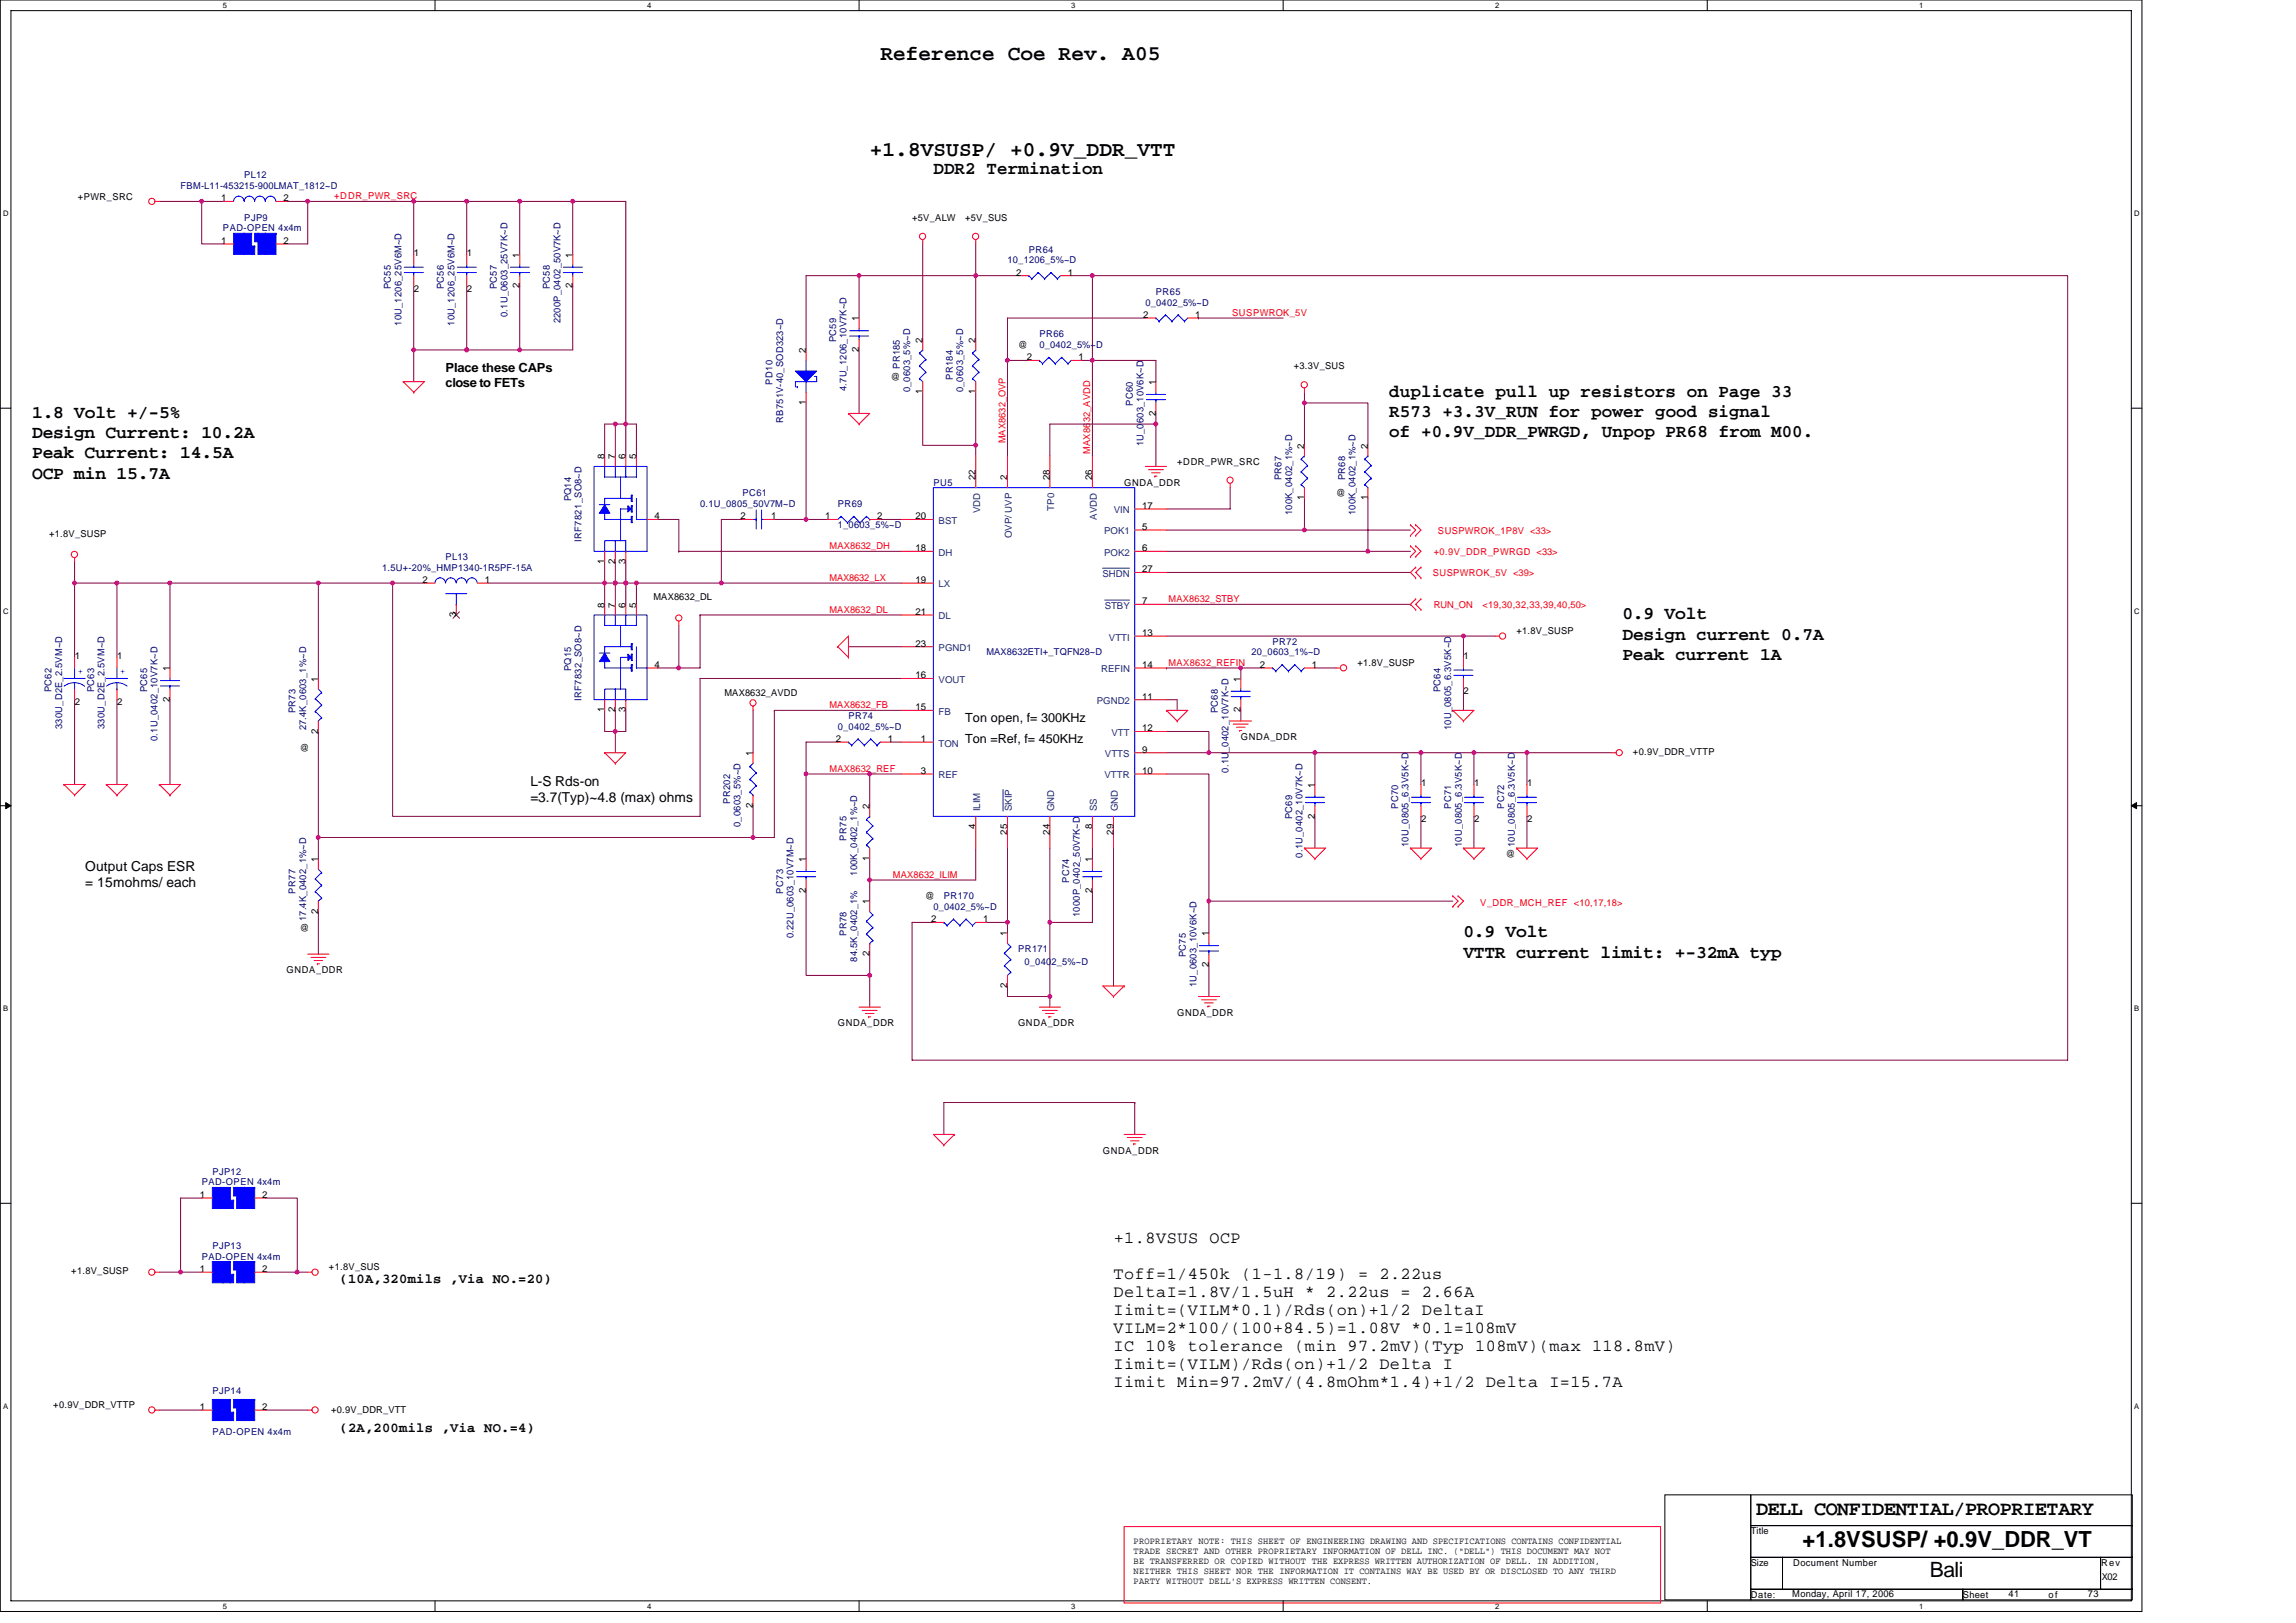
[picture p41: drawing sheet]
<svg xmlns="http://www.w3.org/2000/svg" width="297mm" height="210mm" viewBox="0 0 297 210" stroke-linecap="round" stroke-linejoin="round" font-family="sans-serif">
<defs><g id="words">
<text font-size="2.9" x="233.2" y="200.2">+1.8VSUSP/ +0.9V_DDR_VT</text>
<g font-size="2.7">
<text x="113.9" y="7.8">Reference Coe Rev. A05</text>
<text x="112.5" y="20.1">+1.8VSUSP/ +0.9V_DDR_VTT</text>
<text x="249.7" y="204.1">Bali</text>
</g>
<text font-size="2.6" x="227.2" y="196">DELL CONFIDENTIAL/PROPRIETARY</text>
<g font-size="2.3">
<text x="120.8" y="22.5">DDR2 Termination</text>
<text x="179.7" y="51.3">duplicate pull up resistors on Page 33</text>
<text x="179.7" y="53.9">R573 +3.3V_RUN for power good signal</text>
<text x="4.2" y="54.1">1.8 Volt +/-5%</text>
<text x="4.2" y="56.7">Design Current: 10.2A</text>
<text x="4.2" y="59.3">Peak Current: 14.5A</text>
<text x="179.7" y="56.6">of +0.9V_DDR_PWRGD, Unpop PR68 from M00.</text>
<text x="4.2" y="61.9">OCP min 15.7A</text>
<text x="209.9" y="80.1">0.9 Volt</text>
<text x="209.9" y="82.7">Design current 0.7A</text>
<text x="209.9" y="85.4">Peak current 1A</text>
<text x="189.3" y="121.3">0.9 Volt</text>
<text x="189.3" y="123.9">VTTR current limit: +-32mA typ</text>
</g>
<g font-size="2.2">
<text x="144.1" y="160.8">+1.8VSUS OCP</text>
<text x="144.1" y="165.5">Toff=1/450k (1-1.8/19) = 2.22us</text>
<text x="144.1" y="167.8">DeltaI=1.8V/1.5uH * 2.22us = 2.66A</text>
<text x="144.1" y="170.2">Iimit=(VILM*0.1)/Rds(on)+1/2 DeltaI</text>
<text x="144.1" y="172.5">VILM=2*100/(100+84.5)=1.08V *0.1=108mV</text>
<text x="144.1" y="174.8">IC 10% tolerance (min 97.2mV)(Typ 108mV)(max 118.8mV)</text>
<text x="144.1" y="177.1">Iimit=(VILM)/Rds(on)+1/2 Delta I</text>
<text x="144.1" y="179.5">Iimit Min=97.2mV/(4.8mOhm*1.4)+1/2 Delta I=15.7A</text>
</g>
<g font-size="1.8">
<text x="68.6" y="101.7">L-S Rds-on</text>
<text x="68.6" y="103.8">=3.7(Typ)~4.8 (max) ohms</text>
<text x="11" y="112.7">Output Caps ESR</text>
<text x="11" y="114.7">= 15mohms/ each</text>
<text x="43.9" y="166.1">(10A,320mils ,Via NO.=20)</text>
<text x="43.9" y="185.3">(2A,200mils ,Via NO.=4)</text>
</g>
<g font-size="1.6">
<text x="57.7" y="48.1">Place these CAPs</text>
<text x="57.7" y="50.1">close to FETs</text>
<text x="124.9" y="93.4">Ton open, f= 300KHz</text>
<text x="124.9" y="96.1">Ton =Ref, f= 450KHz</text>
</g>
<g font-size="1.2" fill="#000080">
<text x="31.6" y="23.1">PL12</text>
<text x="23.4" y="24.4">FBM-L11-453215-900LMAT_1812~D</text>
<text x="28.8" y="29.9">PAD-OPEN 4x4m</text>
<text x="31.6" y="28.6">PJP9</text>
<text x="130.3" y="34">10_1206_5%~D</text>
<text x="133.1" y="32.7">PR64</text>
<text x="50.6" y="37.4" transform="rotate(-90 50.6 37.4)">PC55</text>
<text x="57.4" y="37.4" transform="rotate(-90 57.4 37.4)">PC56</text>
<text x="64.3" y="37.4" transform="rotate(-90 64.3 37.4)">PC57</text>
<text x="65.7" y="41" transform="rotate(-90 65.7 41)">0.1U_0603_25V7K~D</text>
<text x="71.1" y="37.4" transform="rotate(-90 71.1 37.4)">PC58</text>
<text x="72.5" y="41.8" transform="rotate(-90 72.5 41.8)">2200P_0402_50V7K~D</text>
<text x="148.2" y="39.5">0_0402_5%~D</text>
<text x="149.5" y="38.2">PR65</text>
<text x="51.9" y="42.1" transform="rotate(-90 51.9 42.1)">10U_1206_25V6M~D</text>
<text x="58.8" y="42.1" transform="rotate(-90 58.8 42.1)">10U_1206_25V6M~D</text>
<text x="108.2" y="44.3" transform="rotate(-90 108.2 44.3)">PC59</text>
<text x="116.4" y="47.7" transform="rotate(-90 116.4 47.7)">PR185</text>
<text x="134.5" y="43.6">PR66</text>
<text x="134.5" y="45">0_0402_5%~D</text>
<text x="99.9" y="49.8" transform="rotate(-90 99.9 49.8)">PD10</text>
<text x="109.5" y="50.6" transform="rotate(-90 109.5 50.6)">4.7U_1206_10V7K~D</text>
<text x="117.8" y="50.8" transform="rotate(-90 117.8 50.8)">0_0603_5%~D</text>
<text x="123.3" y="49.1" transform="rotate(-90 123.3 49.1)">PR184</text>
<text x="124.6" y="50.8" transform="rotate(-90 124.6 50.8)">0_0603_5%~D</text>
<text x="146.6" y="52.5" transform="rotate(-90 146.6 52.5)">PC60</text>
<text x="101.3" y="54.7" transform="rotate(-90 101.3 54.7)">RB751V-40_SOD323~D</text>
<text x="148" y="57.7" transform="rotate(-90 148 57.7)">1U_0603_10V6K~D</text>
<text x="73.9" y="64.9" transform="rotate(-90 73.9 64.9)">PQ14</text>
<text x="90.6" y="65.6">0.1U_0805_50V7M~D</text>
<text x="96.1" y="64.2">PC61</text>
<text x="108.4" y="65.6">PR69</text>
<text x="120.8" y="62.8">PU5</text>
<text x="165.8" y="62.1" transform="rotate(-90 165.8 62.1)">PR67</text>
<text x="174" y="62.1" transform="rotate(-90 174 62.1)">PR68</text>
<text x="75.2" y="70.1" transform="rotate(-90 75.2 70.1)">IRF7821_SO8~D</text>
<text x="108.4" y="68.3">1_0603_5%~D</text>
<text x="167.1" y="66.7" transform="rotate(-90 167.1 66.7)">100K_0402_1%~D</text>
<text x="175.4" y="66.7" transform="rotate(-90 175.4 66.7)">100K_0402_1%~D</text>
<text x="49.4" y="73.8">1.5U+-20%_HMP1340-1R5PF-15A</text>
<text x="57.7" y="72.5">PL13</text>
<text x="164.6" y="83.4">PR72</text>
<text x="6.7" y="89.6" transform="rotate(-90 6.7 89.6)">PC62</text>
<text x="12.2" y="89.6" transform="rotate(-90 12.2 89.6)">PC63</text>
<text x="19" y="89.6" transform="rotate(-90 19 89.6)">PC65</text>
<text x="73.9" y="86.8" transform="rotate(-90 73.9 86.8)">PQ15</text>
<text x="127.6" y="84.8">MAX8632ETI+_TQFN28~D</text>
<text x="161.9" y="84.8">20_0603_1%~D</text>
<text x="186.3" y="89.6" transform="rotate(-90 186.3 89.6)">PC64</text>
<text x="8" y="94.4" transform="rotate(-90 8 94.4)">330U_D2E_2.5VM~D</text>
<text x="13.5" y="94.4" transform="rotate(-90 13.5 94.4)">330U_D2E_2.5VM~D</text>
<text x="20.4" y="95.9" transform="rotate(-90 20.4 95.9)">0.1U_0402_10V7K~D</text>
<text x="38.2" y="92.3" transform="rotate(-90 38.2 92.3)">PR73</text>
<text x="39.6" y="94.5" transform="rotate(-90 39.6 94.5)">27.4K_0603_1%~D</text>
<text x="75.2" y="90.7" transform="rotate(-90 75.2 90.7)">IRF7832_SO8~D</text>
<text x="108.4" y="94.4">0_0402_5%~D</text>
<text x="109.8" y="93">PR74</text>
<text x="157.5" y="92.3" transform="rotate(-90 157.5 92.3)">PC68</text>
<text x="187.7" y="94.5" transform="rotate(-90 187.7 94.5)">10U_0805_6.3V5K~D</text>
<text x="158.9" y="100" transform="rotate(-90 158.9 100)">0.1U_0402_10V7K~D</text>
<text x="94.5" y="104" transform="rotate(-90 94.5 104)">PR202</text>
<text x="95.8" y="107" transform="rotate(-90 95.8 107)">0_0603_5%~D</text>
<text x="167.1" y="106" transform="rotate(-90 167.1 106)">PC69</text>
<text x="180.9" y="104.6" transform="rotate(-90 180.9 104.6)">PC70</text>
<text x="187.7" y="104.6" transform="rotate(-90 187.7 104.6)">PC71</text>
<text x="194.6" y="104.6" transform="rotate(-90 194.6 104.6)">PC72</text>
<text x="109.5" y="108.8" transform="rotate(-90 109.5 108.8)">PR75</text>
<text x="110.9" y="113.3" transform="rotate(-90 110.9 113.3)">100K_0402_1%~D</text>
<text x="168.5" y="111" transform="rotate(-90 168.5 111)">0.1U_0402_10V7K~D</text>
<text x="182.2" y="109.6" transform="rotate(-90 182.2 109.6)">10U_0805_6.3V5K~D</text>
<text x="189.1" y="109.6" transform="rotate(-90 189.1 109.6)">10U_0805_6.3V5K~D</text>
<text x="196" y="109.6" transform="rotate(-90 196 109.6)">10U_0805_6.3V5K~D</text>
<text x="38.2" y="115.6" transform="rotate(-90 38.2 115.6)">PR77</text>
<text x="39.6" y="119.2" transform="rotate(-90 39.6 119.2)">17.4K_0402_1%~D</text>
<text x="101.3" y="115.6" transform="rotate(-90 101.3 115.6)">PC73</text>
<text x="120.8" y="117.7">0_0402_5%~D</text>
<text x="122.1" y="116.3">PR170</text>
<text x="138.3" y="114.2" transform="rotate(-90 138.3 114.2)">PC74</text>
<text x="139.7" y="118.6" transform="rotate(-90 139.7 118.6)">1000P_0402_50V7K~D</text>
<text x="102.7" y="121.4" transform="rotate(-90 102.7 121.4)">0.22U_0603_10V7M~D</text>
<text x="109.5" y="121.1" transform="rotate(-90 109.5 121.1)">PR78</text>
<text x="110.9" y="124.4" transform="rotate(-90 110.9 124.4)">84.5K_0402_1%</text>
<text x="131.7" y="123.2">PR171</text>
<text x="132.5" y="124.8">0_0402_5%~D</text>
<text x="153.4" y="123.8" transform="rotate(-90 153.4 123.8)">PC75</text>
<text x="154.8" y="127.7" transform="rotate(-90 154.8 127.7)">1U_0603_10V6K~D</text>
<text x="26.1" y="153.4">PAD-OPEN 4x4m</text>
<text x="27.5" y="152">PJP12</text>
<text x="27.5" y="161.6">PJP13</text>
<text x="26.1" y="163">PAD-OPEN 4x4m</text>
<text x="27.5" y="180.4">PJP14</text>
<text x="27.5" y="185.6">PAD-OPEN 4x4m</text>
</g>
<g font-size="1.2">
<text x="10.1" y="25.8">+PWR_SRC</text>
<text x="28.6" y="26">1</text>
<text x="36.7" y="26">2</text>
<text x="118" y="28.6">+5V_ALW</text>
<text x="124.9" y="28.6">+5V_SUS</text>
<text x="28.6" y="31.5">1</text>
<text x="36.7" y="31.5">2</text>
<text x="53.5" y="33.1">1</text>
<text x="60.4" y="33.1">1</text>
<text x="67.2" y="33.3" transform="rotate(-90 67.2 33.3)">1</text>
<text x="74.1" y="33.3" transform="rotate(-90 74.1 33.3)">1</text>
<text x="131.5" y="35.6">2</text>
<text x="138.2" y="35.6">1</text>
<text x="53.5" y="37.7">2</text>
<text x="60.4" y="37.7">2</text>
<text x="67.2" y="37.3" transform="rotate(-90 67.2 37.3)">2</text>
<text x="74.1" y="37.3" transform="rotate(-90 74.1 37.3)">2</text>
<text x="111.1" y="41.6" transform="rotate(-90 111.1 41.6)">1</text>
<text x="147.9" y="41.1">2</text>
<text x="154.6" y="41.1">1</text>
<text x="104.3" y="45.7" transform="rotate(-90 104.3 45.7)">2</text>
<text x="111.1" y="45.6" transform="rotate(-90 111.1 45.6)">2</text>
<text x="119.4" y="44.3" transform="rotate(-90 119.4 44.3)">2</text>
<text x="126.2" y="44.3" transform="rotate(-90 126.2 44.3)">2</text>
<text x="131.7" y="45">@</text>
<text x="132.8" y="46.6">2</text>
<text x="139.5" y="46.6">1</text>
<text x="167.4" y="47.8">+3.3V_SUS</text>
<text x="104.3" y="52.4" transform="rotate(-90 104.3 52.4)">1</text>
<text x="115.2" y="49.1">@</text>
<text x="119.4" y="51" transform="rotate(-90 119.4 51)">1</text>
<text x="126.2" y="51" transform="rotate(-90 126.2 51)">1</text>
<text x="149.5" y="53.8" transform="rotate(-90 149.5 53.8)">2</text>
<text x="149.5" y="49.8" transform="rotate(-90 149.5 49.8)">1</text>
<text x="78.2" y="59.4" transform="rotate(-90 78.2 59.4)">8</text>
<text x="79.6" y="59.4" transform="rotate(-90 79.6 59.4)">7</text>
<text x="80.9" y="59.4" transform="rotate(-90 80.9 59.4)">6</text>
<text x="82.3" y="59.4" transform="rotate(-90 82.3 59.4)">5</text>
<text x="168.7" y="58" transform="rotate(-90 168.7 58)">2</text>
<text x="176.9" y="58" transform="rotate(-90 176.9 58)">2</text>
<text x="126.2" y="62.1" transform="rotate(-90 126.2 62.1)">22</text>
<text x="130.3" y="62.1" transform="rotate(-90 130.3 62.1)">2</text>
<text x="135.8" y="62.1" transform="rotate(-90 135.8 62.1)">28</text>
<text x="141.3" y="62.1" transform="rotate(-90 141.3 62.1)">26</text>
<text x="145.4" y="62.8">GNDA_DDR</text>
<text x="147.8" y="65.8">17</text>
<text x="152.3" y="60.1">+DDR_PWR_SRC</text>
<text x="168.7" y="64.7" transform="rotate(-90 168.7 64.7)">1</text>
<text x="172.9" y="64.2">@</text>
<text x="176.9" y="64.7" transform="rotate(-90 176.9 64.7)">1</text>
<text x="6.3" y="69.4">+1.8V_SUSP</text>
<text x="84.7" y="67.2">4</text>
<text x="95.8" y="67.2">2</text>
<text x="99.8" y="67.2">1</text>
<text x="106.8" y="67.2">1</text>
<text x="113.5" y="67.2">2</text>
<text x="118.4" y="71.3">18</text>
<text x="118.4" y="67.2">20</text>
<text x="147.8" y="68.6">5</text>
<text x="147.8" y="71.3">6</text>
<text x="54.6" y="75.4">2</text>
<text x="62.7" y="75.4">1</text>
<text x="78.2" y="73" transform="rotate(-90 78.2 73)">1</text>
<text x="79.6" y="73" transform="rotate(-90 79.6 73)">2</text>
<text x="80.9" y="73" transform="rotate(-90 80.9 73)">3</text>
<text x="84.5" y="77.7">MAX8632_DL</text>
<text x="118.4" y="75.4">19</text>
<text x="147.8" y="74">27</text>
<text x="59" y="79.8" transform="rotate(-90 59 79.8)">3</text>
<text x="78.2" y="78.6" transform="rotate(-90 78.2 78.6)">8</text>
<text x="79.6" y="78.6" transform="rotate(-90 79.6 78.6)">7</text>
<text x="80.9" y="78.6" transform="rotate(-90 80.9 78.6)">6</text>
<text x="82.3" y="78.6" transform="rotate(-90 82.3 78.6)">5</text>
<text x="118.4" y="83.7">23</text>
<text x="118.4" y="79.5">21</text>
<text x="147.8" y="82.3">13</text>
<text x="147.8" y="78.2">7</text>
<text x="196.2" y="82">+1.8V_SUSP</text>
<text x="9.7" y="85.2">1</text>
<text x="15.2" y="85.2">1</text>
<text x="22" y="86.8" transform="rotate(-90 22 86.8)">1</text>
<text x="41.2" y="88.2" transform="rotate(-90 41.2 88.2)">1</text>
<text x="84.7" y="86.4">4</text>
<text x="118.4" y="87.8">16</text>
<text x="147.8" y="86.4">14</text>
<text x="160.5" y="88.2" transform="rotate(-90 160.5 88.2)">1</text>
<text x="163" y="86.4">2</text>
<text x="169.7" y="86.4">1</text>
<text x="175.6" y="86.2">+1.8V_SUSP</text>
<text x="189.4" y="85.2">1</text>
<text x="189.4" y="89.9">2</text>
<text x="9.7" y="91.2">2</text>
<text x="15.2" y="91.2">2</text>
<text x="22" y="90.8" transform="rotate(-90 22 90.8)">2</text>
<text x="41.2" y="94.9" transform="rotate(-90 41.2 94.9)">2</text>
<text x="78.2" y="92.2" transform="rotate(-90 78.2 92.2)">1</text>
<text x="79.6" y="92.2" transform="rotate(-90 79.6 92.2)">2</text>
<text x="80.9" y="92.2" transform="rotate(-90 80.9 92.2)">3</text>
<text x="93.7" y="90">MAX8632_AVDD</text>
<text x="108.1" y="96">2</text>
<text x="114.8" y="96">1</text>
<text x="118.4" y="91.9">15</text>
<text x="119.1" y="96">1</text>
<text x="147.8" y="94.6">12</text>
<text x="147.8" y="90.5">11</text>
<text x="160.5" y="92.2" transform="rotate(-90 160.5 92.2)">2</text>
<text x="160.5" y="95.8">GNDA_DDR</text>
<text x="38.8" y="97.1">@</text>
<text x="97.4" y="97.8" transform="rotate(-90 97.4 97.8)">1</text>
<text x="119.1" y="100.1">3</text>
<text x="147.8" y="100.1">10</text>
<text x="147.8" y="97.4">9</text>
<text x="170.1" y="101.9" transform="rotate(-90 170.1 101.9)">1</text>
<text x="183.9" y="101.6">1</text>
<text x="190.7" y="101.6">1</text>
<text x="197.6" y="101.6">1</text>
<text x="211.3" y="97.7">+0.9V_DDR_VTTP</text>
<text x="97.4" y="104.5" transform="rotate(-90 97.4 104.5)">2</text>
<text x="112.5" y="104.7" transform="rotate(-90 112.5 104.7)">2</text>
<text x="126.2" y="107.3" transform="rotate(-90 126.2 107.3)">4</text>
<text x="130.3" y="108" transform="rotate(-90 130.3 108)">25</text>
<text x="135.8" y="108" transform="rotate(-90 135.8 108)">24</text>
<text x="141.3" y="107.3" transform="rotate(-90 141.3 107.3)">8</text>
<text x="144" y="108" transform="rotate(-90 144 108)">29</text>
<text x="170.1" y="105.9" transform="rotate(-90 170.1 105.9)">2</text>
<text x="183.9" y="106.3">2</text>
<text x="190.7" y="106.3">2</text>
<text x="197.6" y="106.3">2</text>
<text x="41.2" y="111.5" transform="rotate(-90 41.2 111.5)">1</text>
<text x="104.3" y="111.5" transform="rotate(-90 104.3 111.5)">1</text>
<text x="112.5" y="111.4" transform="rotate(-90 112.5 111.4)">1</text>
<text x="141.3" y="111.5" transform="rotate(-90 141.3 111.5)">1</text>
<text x="194.8" y="110.8">@</text>
<text x="41.2" y="118.2" transform="rotate(-90 41.2 118.2)">2</text>
<text x="104.3" y="115.5" transform="rotate(-90 104.3 115.5)">2</text>
<text x="112.5" y="117" transform="rotate(-90 112.5 117)">1</text>
<text x="119.7" y="116.3">@</text>
<text x="120.5" y="119.3">2</text>
<text x="127.2" y="119.3">1</text>
<text x="141.3" y="115.5" transform="rotate(-90 141.3 115.5)">2</text>
<text x="37.1" y="125.9">GNDA_DDR</text>
<text x="38.8" y="120.5">@</text>
<text x="112.5" y="123.7" transform="rotate(-90 112.5 123.7)">2</text>
<text x="130.3" y="121.1" transform="rotate(-90 130.3 121.1)">1</text>
<text x="156.4" y="125.1" transform="rotate(-90 156.4 125.1)">2</text>
<text x="156.4" y="121.1" transform="rotate(-90 156.4 121.1)">1</text>
<text x="130.3" y="127.8" transform="rotate(-90 130.3 127.8)">2</text>
<text x="152.3" y="131.4">GNDA_DDR</text>
<text x="108.4" y="132.8">GNDA_DDR</text>
<text x="131.7" y="132.8">GNDA_DDR</text>
<text x="142.7" y="149.3">GNDA_DDR</text>
<text x="25.8" y="155">1</text>
<text x="33.9" y="155">2</text>
<text x="9.2" y="164.9">+1.8V_SUSP</text>
<text x="25.8" y="164.6">1</text>
<text x="33.9" y="164.6">2</text>
<text x="42.6" y="164.3">+1.8V_SUS</text>
<text x="6.9" y="182.2">+0.9V_DDR_VTTP</text>
<text x="25.8" y="182.4">1</text>
<text x="33.9" y="182.4">2</text>
<text x="42.8" y="182.9">+0.9V_DDR_VTT</text>
<text x="146.7" y="199.7">PROPRIETARY NOTE: THIS SHEET OF ENGINEERING DRAWING AND SPECIFICATIONS CONTAINS CONFIDENTIAL</text>
<text x="146.7" y="201">TRADE SECRET AND OTHER PROPRIETARY INFORMATION OF DELL INC. (&quot;DELL&quot;) THIS DOCUMENT MAY NOT</text>
<text x="146.7" y="202.4">BE TRANSFERRED OR COPIED WITHOUT THE EXPRESS WRITTEN AUTHORIZATION OF DELL. IN ADDITION,</text>
<text x="146.7" y="203.7">NEITHER THIS SHEET NOR THE INFORMATION IT CONTAINS WAY BE USED BY OR DISCLOSED TO ANY THIRD</text>
<text x="226.5" y="198.5">Title</text>
<text x="226.5" y="202.6">Size</text>
<text x="232" y="202.6">Document Number</text>
<text x="271.8" y="202.6">Rev</text>
<text x="146.7" y="205">PARTY WITHOUT DELL'S EXPRESS WRITTEN CONSENT.</text>
<text x="226.5" y="206.7">Date:</text>
<text x="231.8" y="206.6">Monday, April 17, 2006</text>
<text x="254" y="206.7">Sheet</text>
<text x="259.8" y="206.6">41</text>
<text x="265" y="206.7">o f</text>
<text x="270.1" y="206.6">73</text>
<text x="271.9" y="204.4">X02</text>
</g>
<g font-size="1.2" fill="#f00">
<text x="43.2" y="25.8">+DDR_PWR_SRC</text>
<text x="159.4" y="40.9">SUSPWROK_5V</text>
<text x="130.1" y="57.3" transform="rotate(-90 130.1 57.3)">MAX8632_OVP</text>
<text x="141.1" y="58.7" transform="rotate(-90 141.1 58.7)">MAX8632_AVDD</text>
<text x="107.3" y="71.1">MAX8632_DH</text>
<text x="185.5" y="71.8">+0.9V_DDR_PWRGD &lt;33&gt;</text>
<text x="186" y="69.2">SUSPWROK_1P8V &lt;33&gt;</text>
<text x="107.3" y="75.2">MAX8632_LX</text>
<text x="151.2" y="77.9">MAX8632_STBY</text>
<text x="185.4" y="74.5">SUSPWROK_5V &lt;39&gt;</text>
<text x="107.3" y="79.3">MAX8632_DL</text>
<text x="185.5" y="78.6">RUN_ON</text>
<text x="191.8" y="78.6">&lt;19,30,32,33,39,40,50&gt;</text>
<text x="151.2" y="86.1">MAX8632_REFIN</text>
<text x="107.3" y="91.6">MAX8632_FB</text>
<text x="107.3" y="99.9">MAX8632_REF</text>
<text x="115.5" y="113.6">MAX8632_ILIM</text>
<text x="191.5" y="117.2">V_DDR_MCH_REF &lt;10,17,18&gt;</text>
</g>
<g font-size="1.2" fill="#004080">
<text x="121.4" y="71.9">DH</text>
<text x="121.4" y="67.8">BST</text>
<text x="126.8" y="66.4" transform="rotate(-90 126.8 66.4)">VDD</text>
<text x="130.9" y="69.6" transform="rotate(-90 130.9 69.6)">OVP/ UVP</text>
<text x="136.4" y="66.1" transform="rotate(-90 136.4 66.1)">TP0</text>
<text x="141.9" y="67.2" transform="rotate(-90 141.9 67.2)">AVDD</text>
<text x="142.9" y="69.2">POK1</text>
<text x="142.9" y="71.9">POK2</text>
<text x="144.1" y="66.4">VIN</text>
<text x="121.4" y="76">LX</text>
<text x="142.6" y="74.6">SHDN</text>
<text x="121.4" y="80.1">DL</text>
<text x="142.9" y="78.8">STBY</text>
<text x="143.5" y="82.9">VTTI</text>
<text x="121.4" y="84.2">PGND1</text>
<text x="121.4" y="88.3">VOUT</text>
<text x="142.5" y="87">REFIN</text>
<text x="121.4" y="92.5">FB</text>
<text x="141.9" y="91.1">PGND2</text>
<text x="143.8" y="95.2">VTT</text>
<text x="121.4" y="100.7">REF</text>
<text x="121.4" y="96.6">TON</text>
<text x="142.9" y="100.7">VTTR</text>
<text x="143" y="98">VTTS</text>
<text x="126.8" y="104.9" transform="rotate(-90 126.8 104.9)">ILIM</text>
<text x="130.9" y="104.9" transform="rotate(-90 130.9 104.9)">SKIP</text>
<text x="136.4" y="104.9" transform="rotate(-90 136.4 104.9)">GND</text>
<text x="141.9" y="104.9" transform="rotate(-90 141.9 104.9)">SS</text>
<text x="144.6" y="104.9" transform="rotate(-90 144.6 104.9)">GND</text>
</g>
<g font-size="1.2" fill="#00f">
<text x="10.1" y="87.2">+</text>
<text x="15.5" y="87.2">+</text>
</g>
<g font-size="1">
<text x="28.8" y="1">5</text>
<text x="83.7" y="1">4</text>
<text x="138.6" y="1">3</text>
<text x="193.4" y="1">2</text>
<text x="248.3" y="1">1</text>
<text x=".4" y="28">D</text>
<text x="276.1" y="28">D</text>
<text x=".4" y="79.4">C</text>
<text x="276.1" y="79.4">C</text>
<text x=".4" y="130.9">B</text>
<text x="276.1" y="130.9">B</text>
<text x=".4" y="182.3">A</text>
<text x="276.1" y="182.3">A</text>
<text x="28.8" y="208.2">5</text>
<text x="83.7" y="208.2">4</text>
<text x="138.6" y="208.2">3</text>
<text x="193.4" y="208.2">2</text>
<text x="248.3" y="208.2">1</text>
</g>
</g></defs>
<path d="M0 0h277.1v208.5h-277.1zM1.4 1.4h274.3v205.7h-274.3z" fill="none" stroke="#000" stroke-width=".13"/>
<g fill="#fff">
<path d="M28.8 .1h.6v1.1h-.6z"/>
<path d="M28.8 207.3h.6v1.1h-.6z"/>
</g>
<path d="M56.3 0v1.4M56.3 207.1v1.4" fill="none" stroke="#000" stroke-width=".13"/>
<g fill="#fff">
<path d="M83.7 .1h.6v1.1h-.6z"/>
<path d="M83.7 207.3h.6v1.1h-.6z"/>
</g>
<path d="M111.1 0v1.4M111.1 207.1v1.4" fill="none" stroke="#000" stroke-width=".13"/>
<g fill="#fff">
<path d="M138.6 .1h.5v1.1h-.5z"/>
<path d="M138.6 207.3h.5v1.1h-.5z"/>
</g>
<path d="M166 0v1.4M166 207.1v1.4" fill="none" stroke="#000" stroke-width=".13"/>
<g fill="#fff">
<path d="M193.4 .1h.6v1.1h-.6z"/>
<path d="M193.4 207.3h.6v1.1h-.6z"/>
</g>
<path d="M220.9 0v1.4M220.9 207.1v1.4" fill="none" stroke="#000" stroke-width=".13"/>
<g fill="#fff">
<path d="M248.3 .1h.6v1.1h-.6z"/>
<path d="M248.3 207.3h.6v1.1h-.6z"/>
<path d="M.4 27.1h.7v1.1h-.7z"/>
<path d="M276.1 27.1h.7v1.1h-.7z"/>
<path d="M.4 78.5h.7v1.1h-.7z"/>
<path d="M276.1 78.5h.7v1.1h-.7z"/>
</g>
<path d="M0 52.8h1.4M275.7 52.8h1.4" fill="none" stroke="#000" stroke-width=".13"/>
<g fill="#fff">
<path d="M.4 130h.7v1.1h-.7z"/>
<path d="M276.1 130h.7v1.1h-.7z"/>
</g>
<path d="M0 104.2h1.4M275.7 104.2h1.4" fill="none" stroke="#000" stroke-width=".13"/>
<path d="M.7 103.8l.7 .4-.7 .4zM275.7 104.2l.7-.4v.8z" fill="#000" stroke="#000" stroke-width=".13"/>
<g fill="#fff">
<path d="M.4 181.4h.7v1.1h-.7z"/>
<path d="M276.1 181.4h.7v1.1h-.7z"/>
</g>
<path d="M0 155.7h1.4M275.7 155.7h1.4M215.4 193.4h11.1v13.6h-11.1zM226.5 193.4h49.4v4h-49.4zM226.5 197.4h49.4v4.1h-49.4zM226.5 201.5h4.1v4.1h-4.1zM226.5 205.6h27.4v1.4h-27.4zM230.6 201.5h41.2v4.1h-41.2zM253.9 205.6h22v1.4h-22zM271.8 201.5h4.1v4.1h-4.1z" fill="none" stroke="#000" stroke-width=".13"/>
<g fill="none" stroke="#800040" stroke-width=".13">
<path d="M20.6 26.1h5.5v5.5h2.7M26.1 26.1h2.7M37.1 26.1h2.7v5.5h-2.7M39.8 26.1h20.6M39.8 26.1h.1M53.5 26.1v6.8M53.5 37v8.3M60.4 26.1v6.8M60.4 26.1h6.8M60.4 37v8.3M67.2 37v8.3M67.2 26.1v6.8"/>
<path d="M67.2 26.1h6.9M74.1 37v8.3h-13.7M74.1 26.1v6.8M74.1 26.1h6.9v32.9M111.1 35.7v5.4M119.4 31.6v12.3M126.2 35.7h-21.9v9.6M126.2 31.6v4.1M126.2 35.7h5.5M126.2 35.7v8.2M138.6 35.7h2.7M141.3 35.7v10.9h-1.3"/>
<path d="M141.3 35.7h126.2v101.5h-149.5v-17.9h2.8M53.5 45.3h6.9M53.5 45.3v4.1M79.6 54.9h-1.4v4.1M79.6 54.9v4.1M79.6 54.9h2.7v4.1M104.3 52.1v15.1M111.1 45.3v8.2M119.4 50.8v6.8h6.8v1.4M126.2 50.8v6.8M130.3 46.6h.1M130.3 46.6h2.8"/>
<path d="M130.3 46.6v12.4M141.3 46.6h.1M141.3 46.6h8.2v2.8M141.3 46.6v12.4M148.2 41.1h-17.9v5.5M149.5 54.9v5.4M149.5 53.5v1.4h-13.7v4.1M155 41.1h.1M155 41.1h11M168.8 52.1v5.5M168.8 50.8v1.3h8.2v5.5M9.6 75.4h5.5v9.6"/>
<path d="M9.6 72.7v12.3M15.1 75.4h6.9M22 75.4v11M22 75.4h19.2v12.4M41.2 75.4h9.6v30.2h39.8v-17.8h26M50.8 75.4h4.1M63.1 75.4h15.1M78.2 75.4v2.8M78.2 72.7v2.7M78.2 75.4h1.4M79.6 75.4v2.8M79.6 72.7v2.7"/>
<path d="M79.6 75.4h13.7M81 72.7v5.5M82.3 75.4v2.8M85.1 67.2h2.7v4.1M87.8 71.3h.1M87.8 71.3h28.8M90.6 79.6h.1M90.6 79.6v6.8h-2.8M90.6 79.6h26M93.3 75.4h.1M93.3 75.4h23.3M96.1 67.2h-2.8v8.2"/>
<path d="M100.2 67.2h4.1M104.3 67.2h2.7M113.9 67.2h2.7M150.9 68.6h17.9M150.9 71.3h26.1M150.9 74.1h31.6M150.9 78.2h31.6M159.1 63.1v2.7h-8.2M168.8 64.5v4.1M168.8 68.6h13.7M177 64.5v6.8M177 71.3h5.5"/>
<path d="M182.5 78.2h.1M9.6 90.5v11M15.1 90.5v11M22 90.5v11M41.2 94.6v16.5M78.2 91.9v2.7h1.4M79.6 91.9v2.7M79.6 94.6v2.8M81 91.9v2.7h-1.4M87.8 80.9v5.5h-2.7M97.4 91.9v5.5M100.2 91.9h.1"/>
<path d="M100.2 91.9v16.5h-2.8M100.2 91.9h16.4M108.4 96h-4.1v4.1M109.8 83.7h6.8M115.2 96h1.4M150.9 97.4h5.5M150.9 82.3h38.4M150.9 90.5h1.4v1.4M150.9 86.4h9.6v1.4M150.9 86.4h.1M150.9 94.6h5.5v2.8M156.4 97.4h13.7"/>
<path d="M160.5 86.4h2.8M160.5 91.9v1.4M170.1 97.4v4.1M170.1 97.4h13.7M170.1 86.4h2.8M183.8 97.4v4.1M183.8 97.4h6.9M189.3 82.3v2.7M189.3 89.2v2.7M189.3 82.3h4.1M190.7 97.4v4.1M190.7 97.4h6.8"/>
<path d="M197.5 97.4v4.1M197.5 97.4h11M41.2 118v5.4M97.4 104.2v4.2h-56.2M104.3 100.1v11M104.3 100.1h8.2v4.1M104.3 100.1h.1M104.3 115.2v11h8.2M112.5 100.1h4.1M112.5 113.9h.1M112.5 113.9v2.7M112.5 111.1v2.8"/>
<path d="M126.2 109.7v4.2h-13.7M130.3 119.3v1.4M130.3 109.7v9.6h-2.7M135.8 109.7v9.6M135.8 119.3v9.6h-5.5v-1.3M141.3 115.2v4.1h-5.5M141.3 109.7v1.4M144.1 109.7v17.9M150.9 100.1h5.5v16.5M156.4 116.6v4.1M156.4 116.6h31.6M170.1 105.6v4.1"/>
<path d="M183.8 105.6v4.1M190.7 105.6v4.1M197.5 105.6v4.1M112.5 123.4v2.8M112.5 126.2v4.1M135.8 128.9v1.4M156.4 124.8v4.1M26.1 155h-2.7v9.6M34.3 155h4.2v9.6M146.8 142.6v4.2M146.8 142.6h-24.7v4.2M146.8 142.6h.1"/>
<path d="M20.6 164.6h2.8M23.4 164.6h2.7M34.3 164.6h4.2M38.5 164.6h1.3M20.6 182.4h5.5M34.3 182.4h5.5"/>
</g>
<g fill="none" stroke="#f00" stroke-width=".13">
<path d="M20.1 26.1h.5M28.8 31.6h1.4M28.8 26.1h1.4M35.7 31.6h1.4M35.7 26.1h1.4M53.5 32.9v1.4M53.5 35.7v1.3M60.4 32.9v1.4M60.4 35.7v1.3M67.2 32.9v1.4M67.2 35.7v1.3M74.1 32.9v1.4"/>
<path d="M74.1 35.7v1.3M119.4 31v.6M126.2 31v.6M131.7 35.7h1.4M137.2 35.7h1.4M52.2 49.4h2.7l-1.4 1.4M52.2 49.4h.1M52.2 49.4l1.3 1.4M53.5 50.8h.1M78.2 59v1.3M79.6 59v1.3M81 59v1.3"/>
<path d="M82.3 59v1.3M104.3 45.3v1.3M104.3 50.8v1.3M109.8 53.5h2.7l-1.4 1.4M109.8 53.5h.1M109.8 53.5l1.3 1.4M111.1 54.9h.1M111.1 41.1v1.4M111.1 43.9v1.4M119.4 43.9v1.4M119.4 49.4v1.4M126.2 43.9v1.4"/>
<path d="M126.2 49.4v1.4M126.2 59v4.1M130.3 59v4.1M133.1 46.6h1.4M135.8 59v4.1M138.6 46.6h1.4M141.3 59v4.1M148.2 41.1h1.3M149.5 49.4v1.4M149.5 52.1v1.4M153.7 41.1h1.3M168.8 50.2v.6"/>
<path d="M168.8 57.6v1.4M177 57.6v1.4M9.6 72.2v.5M54.9 75.4h1.4M59 78.2v1.4M61.8 75.4h1.3M78.2 71.3v1.4M78.2 78.2v1.4M79.6 71.3v1.4M79.6 78.2v1.4M81 71.3v1.4M81 78.2v1.4"/>
<path d="M82.3 78.2v1.4M83.7 67.2h1.4M96.1 67.2h1.3M98.8 67.2h1.4M107 67.2h1.4M112.5 67.2h1.4M116.6 67.2h4.2M116.6 75.4h4.2M116.6 71.3h4.2M116.6 79.6h4.2M146.8 68.6h4.1M146.8 71.3h4.1"/>
<path d="M146.8 78.2h4.1M146.8 74.1h4.1M146.8 65.8h4.1M148.2 60.3h2.7M148.6 60.8h1.9M149 61.2h1.1M149.4 61.6h.1M149.4 61.6h.3M159.1 62.5v.6M168.8 63.1v1.4M177 63.1v1.4M182.5 67.9h.1"/>
<path d="M182.5 69.3h.1M182.5 70.6h.1M182.5 72h.1M182.5 67.9l.7 .7-.7 .7M182.5 70.6l.7 .7-.7 .7M183.2 73.4h.1M183.2 74.8h.1M183.2 67.9h.1M183.2 69.3h.1M183.2 70.6h.1M183.2 72h.1M183.2 77.5h.1"/>
<path d="M183.2 78.9h.1M183.2 73.4l-.7 .7 .7 .7M183.2 67.9l.6 .7-.6 .7M183.2 70.6l.6 .7-.6 .7M183.2 77.5l-.7 .7 .7 .7M183.8 74.8h.1M183.8 73.4h.1M183.8 78.9h.1M183.8 77.5h.1M183.8 73.4l-.6 .7 .6 .7M183.8 77.5l-.6 .7 .6 .7M9.6 85v1.4"/>
<path d="M9.6 89.2v1.3M15.1 85v1.4M15.1 89.2v1.3M22 86.4v1.4M22 89.2v1.3M41.2 87.8v1.4M41.2 93.3v1.3M78.2 97.4h2.8l-1.4 1.4M78.2 97.4h.1M78.2 97.4l1.4 1.4M78.2 90.5v1.4M79.6 98.8h.1"/>
<path d="M79.6 90.5v1.4M81 90.5v1.4M83.7 86.4h1.4M87.8 80.4v.5M97.4 91.4v.5M97.4 97.4v1.4M108.4 83.7l1.4-1.4v2.7M108.4 83.7h.1M108.4 83.7l1.4 1.3M108.4 96h1.4M109.8 85h.1M113.9 96h1.3"/>
<path d="M116.6 96h4.2M116.6 83.7h4.2M116.6 87.8h4.2M116.6 91.9h4.2M146.8 86.4h4.1M146.8 94.6h4.1M146.8 90.5h4.1M146.8 97.4h4.1M146.8 82.3h4.1M150.9 91.9h2.8l-1.4 1.4M150.9 91.9h.1M150.9 91.9l1.4 1.4"/>
<path d="M152.3 93.3h.1M159.1 93.3h2.8M159.6 93.7h1.9M160 94.1h1.1M160.4 94.5h.1M160.4 94.5h.3M160.5 87.8v1.4M160.5 90.5v1.4M163.3 86.4h1.3M168.8 86.4h1.3M172.9 86.4h.5M188 91.9h2.7l-1.4 1.4"/>
<path d="M188 91.9h.1M188 91.9l1.3 1.4M189.3 93.3h.1M189.3 85v1.4M189.3 87.8v1.4M193.4 82.3h.6M208.5 97.4h.6M8.3 101.5h2.7l-1.4 1.4M8.3 101.5h.1M8.3 101.5l1.3 1.4M9.6 102.9h.1M13.8 101.5h2.7l-1.4 1.4"/>
<path d="M13.8 101.5h.1M13.8 101.5l1.3 1.4M15.1 102.9h.1M20.6 101.5h2.8l-1.4 1.4M20.6 101.5h.1M20.6 101.5l1.4 1.4M22 102.9h.1M41.2 111.1v1.4M41.2 116.6v1.4M97.4 102.9v1.3M104.3 111.1v1.4M104.3 113.9v1.3"/>
<path d="M112.5 104.2v1.4M112.5 109.7v1.4M112.5 116.6v1.4M116.6 100.1h4.2M120.8 119.3h1.3M126.2 105.6v4.1M126.2 119.3h1.4M130.3 105.6v4.1M135.8 105.6v4.1M141.3 105.6v4.1M141.3 111.1v1.4M141.3 113.9v1.3"/>
<path d="M144.1 105.6v4.1M146.8 100.1h4.1M168.8 109.7h2.7l-1.4 1.4M168.8 109.7h.1M168.8 109.7l1.3 1.4M170.1 111.1h.1M170.1 101.5v1.4M170.1 104.2v1.4M182.5 109.7h2.7l-1.4 1.4M182.5 109.7h.1M182.5 109.7l1.3 1.4M183.8 111.1h.1"/>
<path d="M183.8 101.5v1.4M183.8 104.2v1.4M188 115.9h.1M188 117.3h.1M188 115.9l.6 .7-.6 .7M188.6 115.9h.1M188.6 117.3h.1M188.6 115.9l.7 .7-.7 .7M189.3 109.7h2.8l-1.4 1.4M189.3 109.7h.1M189.3 109.7l1.4 1.4M190.7 111.1h.1"/>
<path d="M190.7 101.5v1.4M190.7 104.2v1.4M196.2 109.7h2.7l-1.4 1.4M196.2 109.7h.1M196.2 109.7l1.3 1.4M197.5 111.1h.1M197.5 101.5v1.4M197.5 104.2v1.4M39.8 123.4h2.8M40.2 123.9h2M40.6 124.3h1.1M41.1 124.7h.1"/>
<path d="M41.1 124.7h.2M111.1 130.3h2.8M111.5 130.7h2M112 131.1h1.1M112.4 131.6h.1M112.4 131.6h.2M112.5 122.1v1.3M130.3 120.7v1.4M130.3 126.2v1.4M134.5 130.3h2.7M134.9 130.7h1.9M135.3 131.1h1.1"/>
<path d="M135.7 131.6h.1M135.7 131.6h.3M144.1 128.9h.1M145.4 127.6h-2.7l1.4 1.3M145.4 127.6h.1M145.4 127.6l-1.3 1.3M155 128.9h2.8M155.4 129.3h2M155.8 129.8h1.1M156.3 130.2h.1M156.3 130.2h.2M156.4 120.7v1.4"/>
<path d="M156.4 123.4v1.4M26.1 155h1.4M33 155h1.3M122.1 148.1h.1M123.5 146.8h-2.7l1.3 1.3M123.5 146.8h.1M123.5 146.8l-1.4 1.3M145.4 146.8h2.8M145.8 147.2h2M146.3 147.6h1.1M146.7 148h.1M146.7 148h.2"/>
<path d="M20.1 164.6h.5M26.1 164.6h1.4M33 164.6h1.3M39.8 164.6h.6M20.1 182.4h.5M26.1 182.4h1.4M33 182.4h1.3M39.8 182.4h.6M145.4 197.5h69.4v9.9h-69.4z"/>
<circle cx="19.6" cy="26.1" r=".4"/>
<circle cx="119.4" cy="30.6" r=".4"/>
<circle cx="126.2" cy="30.6" r=".4"/>
<circle cx="168.7" cy="49.8" r=".4"/>
<circle cx="9.6" cy="71.7" r=".4"/>
<circle cx="87.8" cy="80" r=".4"/>
<circle cx="159.1" cy="62.1" r=".4"/>
<circle cx="97.4" cy="90.9" r=".4"/>
<circle cx="173.8" cy="86.4" r=".4"/>
<circle cx="194.4" cy="82.3" r=".4"/>
<circle cx="209.5" cy="97.4" r=".4"/>
<circle cx="19.6" cy="164.6" r=".4"/>
<circle cx="40.8" cy="164.6" r=".4"/>
<circle cx="19.6" cy="182.4" r=".4"/>
<circle cx="40.8" cy="182.4" r=".4"/>
</g>
<g fill="none" stroke="#00f" stroke-width=".13">
<path d="M30.2 26a.68 .68 0 0 1 .7-.6 .68 .68 0 0 1 .7 .6M31.6 26a.67 .67 0 0 1 .7-.6 .67 .67 0 0 1 .6 .6M33 26a.69 .69 0 0 1 .6-.6 .69 .69 0 0 1 .7 .6 .68 .68 0 0 1 .7-.6 .68 .68 0 0 1 .7 .6M52.3 35.3h2.5M52.3 34.6h2.5M53.5 34.3v.3M53.5 35.3h.1M53.5 35.3v.4M59.2 35.3h2.4M59.2 34.6h2.4M60.4 34.3v.3M60.4 35.3h.1"/>
<path d="M60.4 35.3v.4M66 35.3h2.5M66 34.6h2.5M67.2 34.3v.3M67.2 35.3h.1M67.2 35.3v.4M72.9 35.3h2.5M72.9 34.6h2.5M74.1 34.3v.3M74.1 35.3h.1M74.1 35.3v.4M133.1 35.7h.1"/>
<path d="M133.1 35.7l.4 .4M133.5 36.1h.1M134.3 35.3h.1M134.3 35.3l.8 .8M134.3 35.3l-.8 .8M135.1 36.1h.1M136 35.3h.1M136 35.3l.8 .8M136 35.3l-.9 .8M136.8 36.1h.1M137.2 35.7l-.4 .4M103.2 50.1h.1"/>
<path d="M104.3 46.6v1.4M104.3 49.4v1.4M105.4 48.7h.3v.7h-2.8v.7h.3M109.9 43.5h2.5M109.9 42.8h2.5M111.1 42.5v.3M111.1 43.5h.1M111.1 43.5v.4M119 49h.1M119 47.3h.1M119 45.7h.1M119 49l.4 .4"/>
<path d="M119 47.3l.8 .9M119 45.7l.8 .8M119.4 45.3h.1M119.4 45.3l-.4 .4M119.8 48.2h.1M119.8 46.5h.1M119.8 48.2l-.8 .8M119.8 46.5l-.8 .8M125.8 49h.1M125.8 47.3h.1M125.8 45.7h.1M125.8 49l.4 .4"/>
<path d="M125.8 47.3l.8 .9M125.8 45.7l.8 .8M126.2 45.3h.1M126.2 45.3l-.4 .4M126.6 48.2h.1M126.6 46.5h.1M126.6 48.2l-.8 .8M126.6 46.5l-.8 .8M134.5 46.6h.1M134.5 46.6l.4 .5M134.9 47.1h.1M135.7 46.2h.1"/>
<path d="M135.7 46.2l.8 .9M135.7 46.2l-.8 .9M136.5 47.1h.1M137.3 46.2h.1M137.3 46.2l.9 .9M137.3 46.2l-.8 .9M138.2 47.1h.1M138.6 46.6l-.4 .5M148.3 51.7h2.5M148.3 51h2.5M149.5 50.8v.2M149.5 51.7h.1"/>
<path d="M149.5 41.1h.1M149.5 51.7v.4M149.5 41.1l.5 .5M150 41.6h.1M150.8 40.7h.1M150.8 40.7l.8 .9M150.8 40.7l-.8 .9M151.6 41.6h.1M152.4 40.7h.1M152.4 40.7l.8 .9M152.4 40.7l-.8 .9M153.2 41.6h.1"/>
<path d="M153.7 41.1l-.5 .5M168.3 59.4h.1M168.3 59.4l.9 .8M168.8 59h.1M168.8 59l-.5 .4M176.6 59.4h.1M176.6 59.4l.8 .8M177 59h.1M177 59l-.4 .4M56.3 75.4a.68 .68 0 0 1 .7-.6 .68 .68 0 0 1 .6 .6M57.7 75.4a.68 .68 0 0 1 .6-.6 .68 .68 0 0 1 .7 .6M57.7 76.8h2.7"/>
<path d="M59 75.4a.67 .67 0 0 1 .7-.6 .67 .67 0 0 1 .7 .6M59 78.2h.1M59 76.8v1.4M60.4 75.4a.68 .68 0 0 1 .7-.6 .68 .68 0 0 1 .6 .6M76.9 79.6h6.8v10.9h-6.8zM76.9 60.3h6.8v11h-6.8zM77.5 65.3h1.4M78.2 79.6v1.3h4.1v-1.3M78.2 66.4v.8h3.5M78.2 60.3v1.4h4.1v-1.4M79.6 79.6v1.3M79.6 70v1.3"/>
<path d="M79.6 60.3v1.4M79.6 70h1.4v1.3M79.6 70h-1.4v1.3M80.3 61.7v2.8M81 79.6v1.3M81 60.3v1.4M81 71.3h.1M81.2 65.8h-.9v4.2M81.7 66.8h.1v.8h-.1zM81.7 65.4h.1v.9h-.1zM81.7 64.1h.1v.8h-.1zM81.7 64.5h-3.5v.8"/>
<path d="M82.3 64.5v2.7h1.4M97.4 67.2h.4M97.8 66v2.5M97.8 67.2h.1M98.5 67.2h.3M98.5 66v2.5M108.8 66.8h.1M108.8 66.8l-.4 .4M108.8 66.8l.8 .8M109.6 67.6h.1M110.5 66.8h.1M110.5 66.8l-.9 .8"/>
<path d="M110.5 66.8l.8 .8M111.3 67.6h.1M112.1 66.8h.1M112.1 66.8l-.8 .8M112.1 66.8l.4 .4M112.5 67.2h.1M120.8 63.1h26v42.5h-26zM168.3 62.7h.1M168.3 61h.1M168.3 62.7l.5 .4M168.3 61l.9 .9M169.2 61.9h.1"/>
<path d="M169.2 60.2h.1M169.2 61.9l-.9 .8M169.2 60.2l-.9 .8M176.6 62.7h.1M176.6 61h.1M176.6 62.7l.4 .4M176.6 61l.8 .9M177.4 61.9h.1M177.4 60.2h.1M177.4 61.9l-.8 .8M177.4 60.2l-.8 .8M8.3 87.8h2.7"/>
<path d="M9.6 88.3a2.05 2.05 0 0 1 1.4 .5M9.6 88.3a2.15 2.15 0 0 0-1.3 .5M9.6 86.4v1.4M9.6 89.2h.1M9.6 88.3v.9M13.8 87.8h2.7M13.8 88.8a2.22 2.22 0 0 1 2.6 0M15.1 86.4v1.4M15.1 89.2h.1M15.1 88.3v.9M20.8 88.8h2.4M20.8 88.1h2.4"/>
<path d="M22 87.8v.3M22 88.8h.1M22 88.8v.4M40.8 90.4h.1M40.8 92h.1M40.8 90.4l.8 .8M40.8 92l.8 .9M41.2 93.3h.1M41.2 89.2l.4 .4M41.6 89.6h.1M41.6 91.2h.1M41.6 92.9h.1"/>
<path d="M41.6 89.6l-.8 .8M41.6 91.2l-.8 .8M41.6 92.9l-.4 .4M77.5 84.5h1.4M78.2 85.6v.8h3.5M79.6 89.2v1.3M79.6 89.2h1.4v1.3M79.6 89.2h-1.4v1.3M80.3 80.9v2.8M81 90.5h.1M81.2 85h-.9v4.2M81.7 86h.1v.8h-.1z"/>
<path d="M81.7 84.6h.1v.8h-.1zM81.7 83.3h.1v.8h-.1zM81.7 83.7h-3.5v.8M82.3 83.7v2.7h1.4M97 99.2h.1M97 99.2l.8 .8M97.4 98.8l-.4 .4M97.8 100h.1M97.8 100l-.8 .8M109.8 96h.1M109.8 96l.4 .4M110.2 96.4h.1"/>
<path d="M111 95.6h.1M111 95.6l.8 .8M111 95.6l-.8 .8M111.8 96.4h.1M112.6 95.6h.1M112.6 95.6l.9 .8M112.6 95.6l-.8 .8M113.5 96.4h.1M113.9 96l-.4 .4M159.3 90.1h2.5M159.3 89.4h2.5M160.5 89.2v.2"/>
<path d="M160.5 90.1h.1M160.5 90.1v.4M164.6 86.4h.1M164.6 86.4l.5 .4M165.1 86.8h.1M165.9 86h.1M165.9 86l.8 .8M165.9 86l-.8 .8M166.7 86.8h.1M167.5 86h.1M167.5 86l.8 .8M167.5 86l-.8 .8"/>
<path d="M168.3 86.8h.1M168.8 86.4l-.5 .4M188.1 87.4h2.5M188.1 86.7h2.5M189.3 86.4v.3M189.3 87.4h.1M189.3 87.4v.4M40.8 113.7h.1M40.8 115.4h.1M40.8 113.7l.8 .8M40.8 115.4l.8 .8M41.2 116.6h.1"/>
<path d="M41.2 112.5l.4 .4M41.6 112.9h.1M41.6 114.5h.1M41.6 116.2h.1M41.6 112.9l-.8 .8M41.6 114.5l-.8 .9M41.6 116.2l-.4 .4M97 100.8h.1M97 102.5h.1M97 100.8l.8 .8M97 102.5l.4 .4M97.4 102.9h.1"/>
<path d="M97.8 101.6h.1M97.8 101.6l-.8 .9M103.1 113.4h2.4M103.1 112.8h2.4M104.3 112.5v.3M104.3 113.4h.1M104.3 113.4v.5M112.1 109.3h.1M112.1 107.7h.1M112.1 106h.1M112.1 119.2h.1M112.1 107.7l.8 .8"/>
<path d="M112.1 109.3l.4 .4M112.1 106l.8 .8M112.1 119.2l.8 .8M112.5 105.6h.1M112.5 105.6l-.4 .4M112.5 118l.4 .4M112.9 108.5h.1M112.9 106.8h.1M112.9 118.4h.1M112.9 108.5l-.8 .8M112.9 106.8l-.8 .9M112.9 118.4l-.8 .8"/>
<path d="M122.1 119.3h.1M122.1 119.3l.4 .4M122.5 119.7h.1M123.4 118.9h.1M123.4 118.9l.8 .8M123.4 118.9l-.9 .8M124.2 119.7h.1M125 118.9h.1M125 118.9l.8 .8M125 118.9l-.8 .8M125.8 119.7h.1M126.2 119.3l-.4 .4"/>
<path d="M140.1 113.4h2.5M140.1 112.8h2.5M141.3 112.5v.3M141.3 113.4h.1M141.3 113.4v.5M168.9 103.8h2.5M168.9 103.1h2.5M170.1 102.9v.2M170.1 103.8h.1M170.1 103.8v.4M182.6 103.8h2.5M182.6 103.1h2.5"/>
<path d="M183.8 102.9v.2M183.8 103.8h.1M183.8 103.8v.4M189.5 103.8h2.4M189.5 103.1h2.4M190.7 102.9v.2M190.7 103.8h.1M190.7 103.8v.4M196.3 103.8h2.5M196.3 103.1h2.5M197.5 102.9v.2M197.5 103.8h.1"/>
<path d="M197.5 103.8v.4M112.1 120.8h.1M112.1 120.8l.8 .9M112.5 122.1h.1M112.9 120h.1M112.9 121.7h.1M112.9 120l-.8 .8M112.9 121.7l-.4 .4M129.9 123.3h.1M129.9 124.9h.1M129.9 123.3l.9 .8M129.9 124.9l.9 .9"/>
<path d="M130.3 126.2h.1M130.3 122.1l.5 .4M130.8 122.5h.1M130.8 124.1h.1M130.8 125.8h.1M130.8 122.5l-.9 .8M130.8 124.1l-.9 .8M130.8 125.8l-.5 .4M155.2 123h2.4M155.2 122.3h2.4M156.4 122.1v.2M156.4 123h.1"/>
<path d="M156.4 123v.4"/>
</g>
<g fill="#00f" stroke="#00f" stroke-width=".13">
<path d="M27.5 181.1v2.7h1.3v-2.7z" fill-rule="evenodd"/>
<path d="M31.6 181.1v2.7h1.4v-2.7z" fill-rule="evenodd"/>
<path d="M28.8 181.1v2.7h1v-2.7z" fill-rule="evenodd"/>
<path d="M29.8 182.7v1.1h.4v-1.1z" fill-rule="evenodd"/>
<path d="M30.2 181.1v1.1h.4v-1.1z" fill-rule="evenodd"/>
<path d="M30.6 181.1v2.7h1v-2.7z" fill-rule="evenodd"/>
<path d="M30.2 30.2v2.7h1.4v-2.7z" fill-rule="evenodd"/>
<path d="M34.3 30.2v2.7h1.4v-2.7z" fill-rule="evenodd"/>
<path d="M31.6 30.2v2.7h1v-2.7z" fill-rule="evenodd"/>
<path d="M32.6 31.8v1.1h.4v-1.1z" fill-rule="evenodd"/>
<path d="M33 30.2v1.1h.4v-1.1z" fill-rule="evenodd"/>
<path d="M33.4 30.2v2.7h.9v-2.7z" fill-rule="evenodd"/>
<path d="M102.9 48h2.8l-1.4 1.4z" fill-rule="evenodd"/>
<path d="M78.2 84.5l.7 1.1h-1.4z" fill-rule="evenodd"/>
<path d="M81.2 84.6l.5 .4-.5 .4z" fill-rule="evenodd"/>
<path d="M27.5 153.6v2.8h1.3v-2.8z" fill-rule="evenodd"/>
<path d="M31.6 153.6v2.8h1.4v-2.8z" fill-rule="evenodd"/>
<path d="M28.8 153.6v2.8h1v-2.8z" fill-rule="evenodd"/>
<path d="M29.8 155.3v1.1h.4v-1.1z" fill-rule="evenodd"/>
<path d="M30.2 153.6v1.1h.4v-1.1z" fill-rule="evenodd"/>
<path d="M30.6 153.6v2.8h1v-2.8z" fill-rule="evenodd"/>
<path d="M78.2 65.3l.7 1.1h-1.4z" fill-rule="evenodd"/>
<path d="M81.2 65.4l.5 .4-.5 .5z" fill-rule="evenodd"/>
<path d="M27.5 163.2v2.8h1.3v-2.8z" fill-rule="evenodd"/>
<path d="M31.6 163.2v2.8h1.4v-2.8z" fill-rule="evenodd"/>
<path d="M28.8 163.2v2.8h1v-2.8z" fill-rule="evenodd"/>
<path d="M29.8 164.9v1.1h.4v-1.1z" fill-rule="evenodd"/>
<path d="M30.2 163.2v1.1h.4v-1.1z" fill-rule="evenodd"/>
<path d="M30.6 163.2v2.8h1v-2.8z" fill-rule="evenodd"/>
</g>
<path d="M58.6 79.2l.9 .8M59.4 79.2l-.8 .8" fill="none" stroke="#804000" stroke-width=".13"/>
<path d="M142.6 73.5h3.5M142.9 77.6h3.2M129.8 102.2v2.7" fill="none" stroke="#004080" stroke-width=".13"/>
<g fill="#f0f" stroke="#f0f" stroke-width=".13">
<circle cx="38.4" cy="164.6" r=".27"/>
<circle cx="23.4" cy="164.6" r=".27"/>
<circle cx="15.1" cy="75.4" r=".27"/>
<circle cx="80.9" cy="75.4" r=".27"/>
<circle cx="53.5" cy="26" r=".27"/>
<circle cx="60.4" cy="26" r=".27"/>
<circle cx="67.2" cy="26" r=".27"/>
<circle cx="79.6" cy="54.9" r=".27"/>
<circle cx="80.9" cy="54.9" r=".27"/>
<circle cx="74.1" cy="26" r=".27"/>
<circle cx="78.2" cy="75.4" r=".27"/>
<circle cx="93.3" cy="75.4" r=".27"/>
<circle cx="104.3" cy="67.2" r=".27"/>
<circle cx="87.8" cy="86.4" r=".27"/>
<circle cx="50.8" cy="75.4" r=".27"/>
<circle cx="41.2" cy="75.4" r=".27"/>
<circle cx="79.6" cy="75.4" r=".27"/>
<circle cx="112.5" cy="100.1" r=".27"/>
<circle cx="112.5" cy="113.8" r=".27"/>
<circle cx="104.3" cy="100.1" r=".27"/>
<circle cx="130.3" cy="119.3" r=".27"/>
<circle cx="111.1" cy="35.7" r=".27"/>
<circle cx="126.2" cy="35.7" r=".27"/>
<circle cx="39.8" cy="26" r=".27"/>
<circle cx="156.4" cy="116.6" r=".27"/>
<circle cx="190.7" cy="97.4" r=".27"/>
<circle cx="183.8" cy="97.4" r=".27"/>
<circle cx="168.7" cy="52.1" r=".27"/>
<circle cx="168.7" cy="68.6" r=".27"/>
<circle cx="177" cy="71.3" r=".27"/>
<circle cx="170.1" cy="97.4" r=".27"/>
<circle cx="156.4" cy="97.4" r=".27"/>
<circle cx="160.5" cy="86.4" r=".27"/>
<circle cx="197.5" cy="97.4" r=".27"/>
<circle cx="22" cy="75.4" r=".27"/>
<circle cx="41.2" cy="108.3" r=".27"/>
<circle cx="82.3" cy="75.4" r=".27"/>
<circle cx="9.6" cy="75.4" r=".27"/>
<circle cx="189.3" cy="82.3" r=".27"/>
<circle cx="26.1" cy="26" r=".27"/>
<circle cx="141.3" cy="46.6" r=".27"/>
<circle cx="141.3" cy="35.7" r=".27"/>
<circle cx="130.3" cy="46.6" r=".27"/>
<circle cx="53.5" cy="45.3" r=".27"/>
<circle cx="60.4" cy="45.3" r=".27"/>
<circle cx="79.6" cy="94.6" r=".27"/>
<circle cx="112.5" cy="126.2" r=".27"/>
<circle cx="67.2" cy="45.3" r=".27"/>
<circle cx="135.8" cy="128.9" r=".27"/>
<circle cx="135.8" cy="119.3" r=".27"/>
<circle cx="126.2" cy="57.6" r=".27"/>
<circle cx="149.5" cy="54.9" r=".27"/>
<circle cx="97.4" cy="108.3" r=".27"/>
</g>
<use href="#words"/>
</svg>
